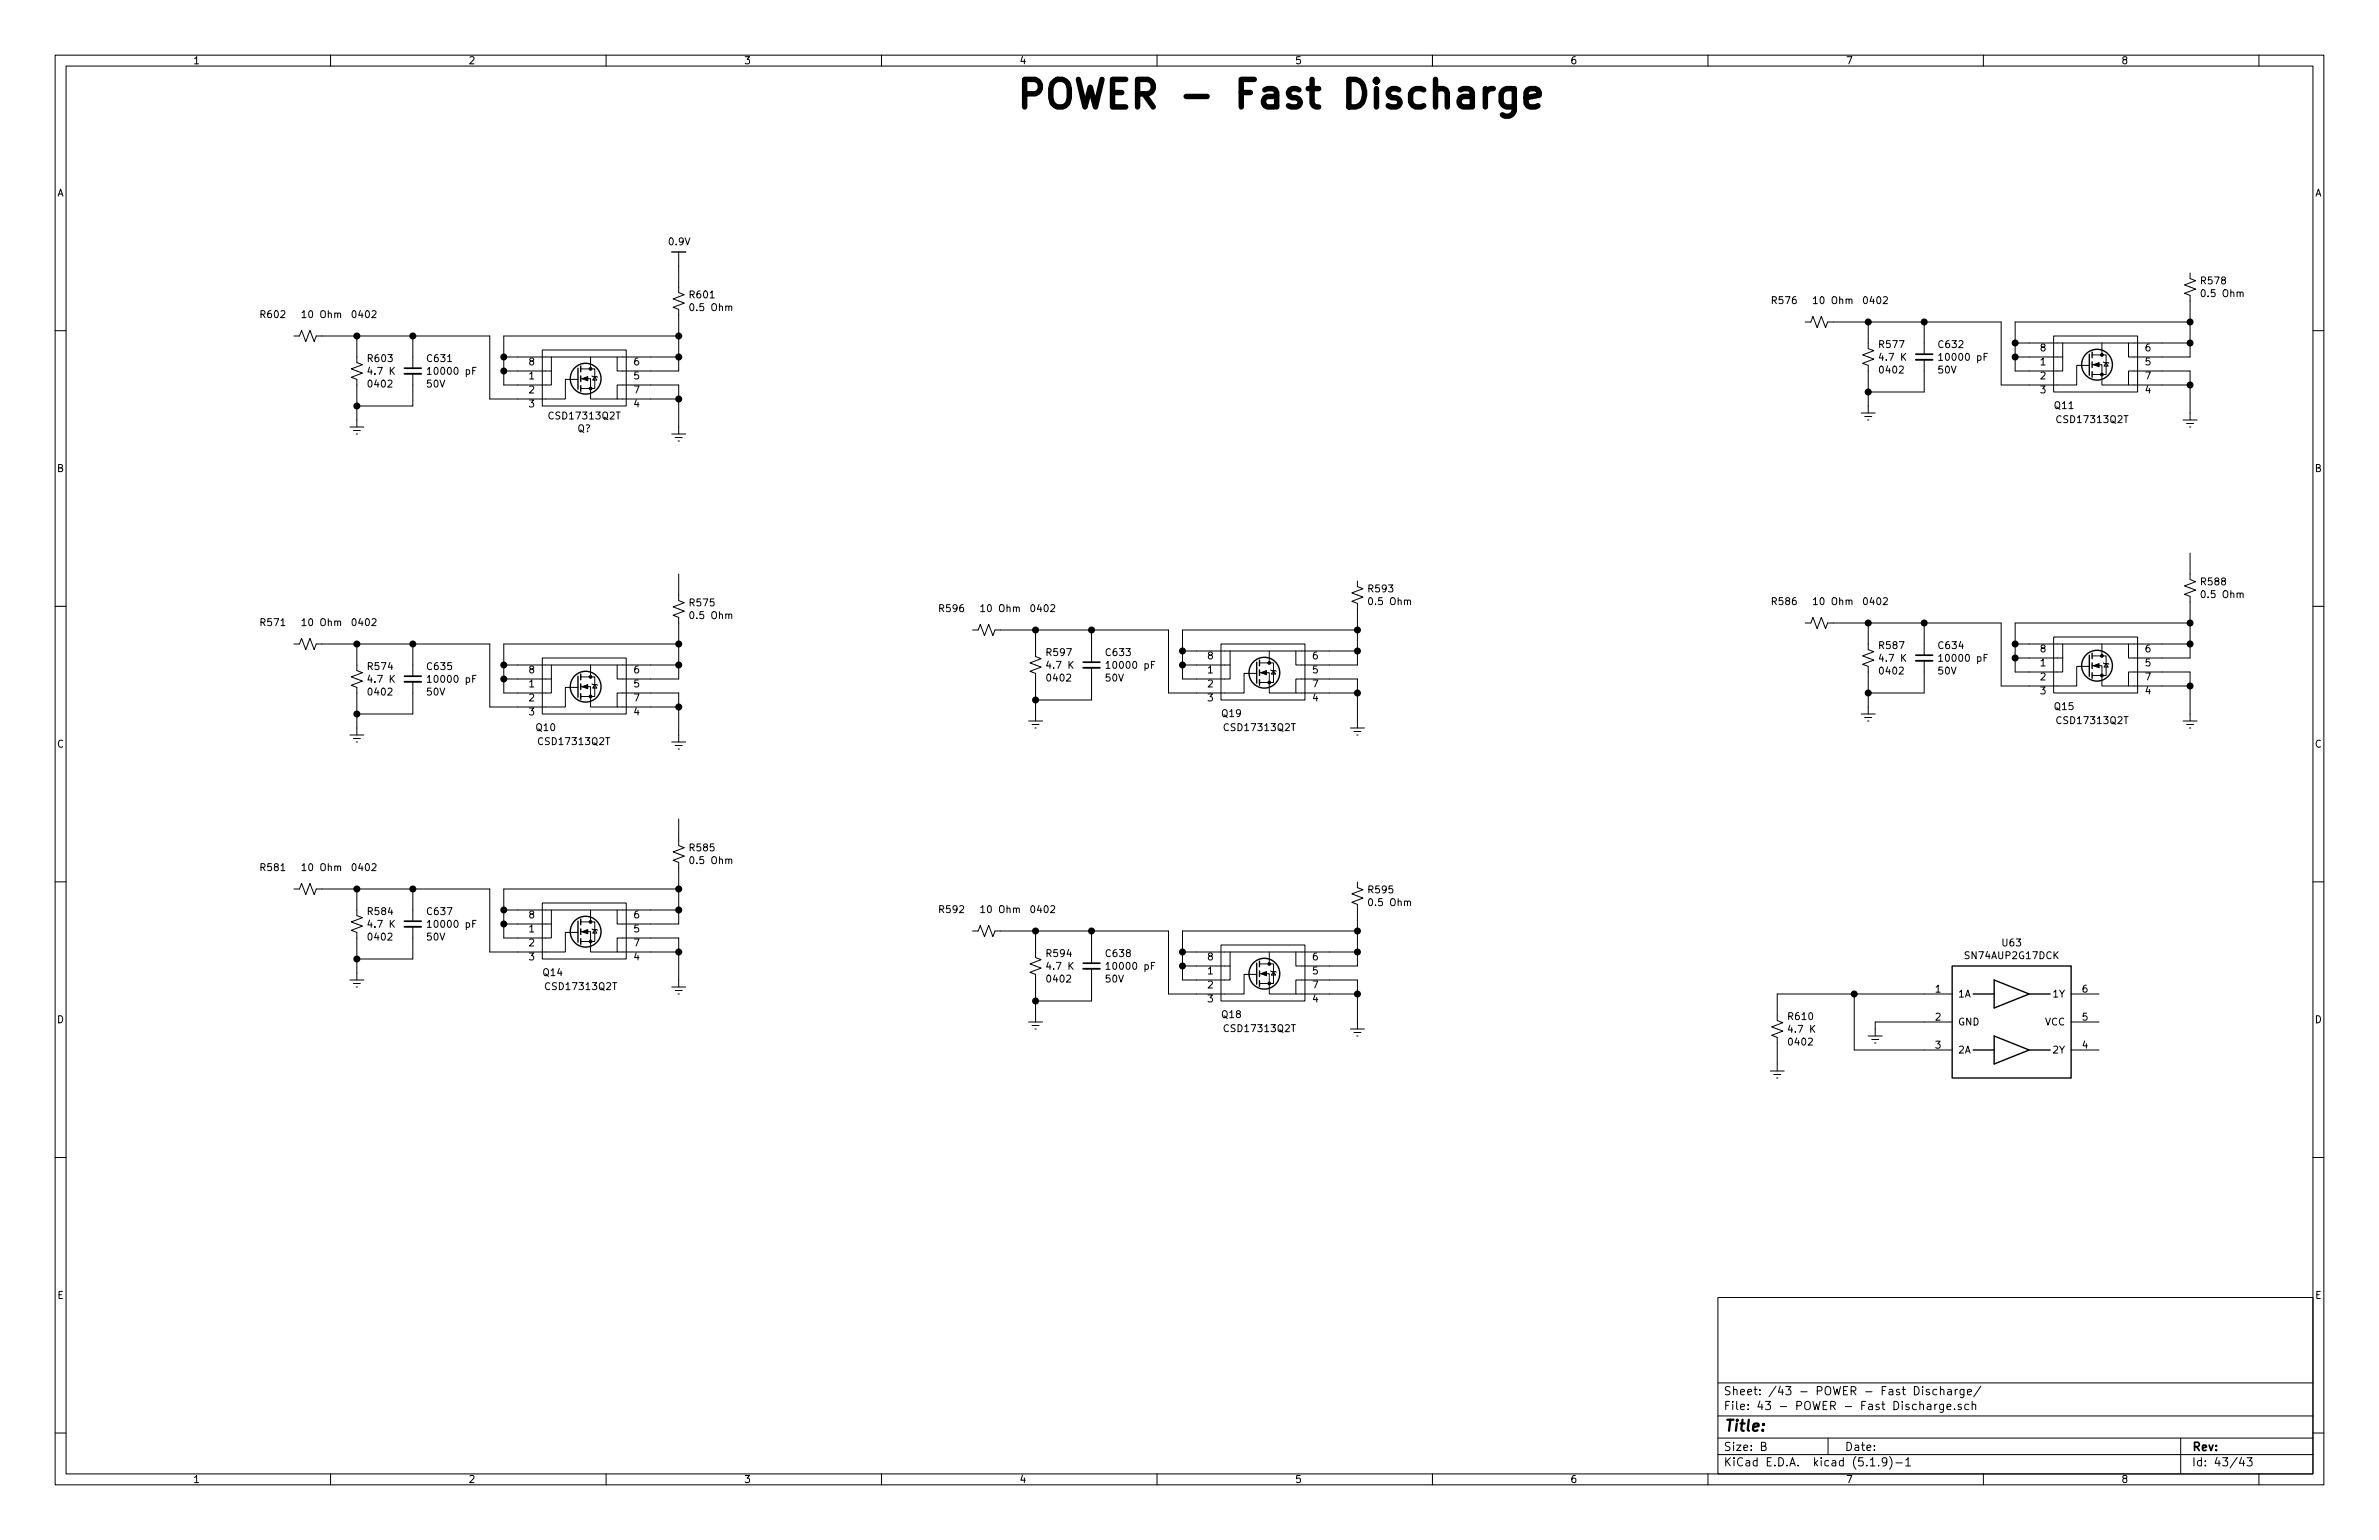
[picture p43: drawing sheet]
<svg xmlns="http://www.w3.org/2000/svg" width="432mm" height="279mm" viewBox="0 0 432 279" stroke-linecap="round" stroke-linejoin="round" font-family="sans-serif">
<defs><g id="words">
<text font-size="7" x="184.1" y="19.7">POWER - Fast Discharge</text>
<text font-size="2.8" x="312.8" y="259.7">Title:</text>
<g font-size="2.1">
<text x="312.8" y="255.8">File: 43 - POWER - Fast Discharge.sch</text>
<text x="312.8" y="253.1">Sheet: /43 - POWER - Fast Discharge/</text>
<text x="312.8" y="263.2">Size: B</text>
<text x="334.8" y="263.2">Date:</text>
<text x="397.8" y="263.2">Rev:</text>
<text x="312.8" y="266">KiCad E.D.A. kicad (5.1.9)-1</text>
<text x="397.8" y="266">Id: 43/43</text>
</g>
<g font-size="1.8">
<text x="35" y="11.6">1</text>
<text x="85" y="11.6">2</text>
<text x="135" y="11.6">3</text>
<text x="185" y="11.6">4</text>
<text x="235" y="11.6">5</text>
<text x="285" y="11.6">6</text>
<text x="335" y="11.6">7</text>
<text x="385" y="11.6">8</text>
<text x="10.4" y="35.6">A</text>
<text x="420.2" y="35.6">A</text>
<text x="121.5" y="44.5">0.9V</text>
<text x="399.6" y="51.6">R578</text>
<text x="399.9" y="53.9">0.5 Ohm</text>
<text x="47.4" y="57.7">R602</text>
<text x="55.1" y="57.7">10 Ohm</text>
<text x="64.1" y="57.7">0402</text>
<text x="125.3" y="54.1">R601</text>
<text x="125.6" y="56.4">0.5 Ohm</text>
<text x="321.7" y="55.2">R576</text>
<text x="329.5" y="55.2">10 Ohm</text>
<text x="338.5" y="55.2">0402</text>
<text x="66.9" y="65.7">R603</text>
<text x="77.7" y="65.7">C631</text>
<text x="341.2" y="63.1">R577</text>
<text x="341.4" y="65.5">4.7 K</text>
<text x="352" y="63.1">C632</text>
<text x="352.5" y="65.5">10000 pF</text>
<text x="370.4" y="63.8">8</text>
<text x="389.4" y="63.8">6</text>
<text x="67" y="70.3">0402</text>
<text x="67.1" y="68">4.7 K</text>
<text x="77.5" y="70.3">50V</text>
<text x="78.2" y="68">10000 pF</text>
<text x="96" y="68.8">1</text>
<text x="96" y="71.4">2</text>
<text x="96" y="66.3">8</text>
<text x="115.1" y="68.8">5</text>
<text x="115.1" y="66.3">6</text>
<text x="115.1" y="71.4">7</text>
<text x="341.4" y="67.8">0402</text>
<text x="351.8" y="67.8">50V</text>
<text x="370.4" y="66.3">1</text>
<text x="370.4" y="68.8">2</text>
<text x="370.4" y="71.4">3</text>
<text x="389.4" y="71.4">4</text>
<text x="389.4" y="66.3">5</text>
<text x="389.4" y="68.8">7</text>
<text x="96" y="73.9">3</text>
<text x="100" y="76.1">CSD17313Q2T</text>
<text x="115.1" y="73.9">4</text>
<text x="373" y="74.2">Q11</text>
<text x="373.7" y="76.8">CSD17313Q2T</text>
<text x="104.8" y="78.4">Q?</text>
<text x="10.4" y="85.6">B</text>
<text x="420.2" y="85.6">B</text>
<text x="248.5" y="107.5">R593</text>
<text x="399.6" y="106.2">R588</text>
<text x="47.4" y="113.6">R571</text>
<text x="55.1" y="113.6">10 Ohm</text>
<text x="64.1" y="113.6">0402</text>
<text x="125.3" y="110">R575</text>
<text x="125.6" y="112.3">0.5 Ohm</text>
<text x="170.6" y="111">R596</text>
<text x="178.3" y="111">10 Ohm</text>
<text x="187.3" y="111">0402</text>
<text x="248.8" y="109.8">0.5 Ohm</text>
<text x="321.7" y="109.8">R586</text>
<text x="329.5" y="109.8">10 Ohm</text>
<text x="338.5" y="109.8">0402</text>
<text x="399.9" y="108.5">0.5 Ohm</text>
<text x="190.1" y="119">R597</text>
<text x="200.9" y="119">C633</text>
<text x="219.2" y="119.6">8</text>
<text x="238.3" y="119.6">6</text>
<text x="341.2" y="117.8">R587</text>
<text x="352" y="117.8">C634</text>
<text x="370.4" y="118.4">8</text>
<text x="389.4" y="118.4">6</text>
<text x="66.9" y="121.6">R574</text>
<text x="67.1" y="123.9">4.7 K</text>
<text x="77.7" y="121.6">C635</text>
<text x="78.2" y="123.9">10000 pF</text>
<text x="96" y="124.7">1</text>
<text x="96" y="122.2">8</text>
<text x="115.1" y="124.7">5</text>
<text x="115.1" y="122.2">6</text>
<text x="190.2" y="123.6">0402</text>
<text x="190.3" y="121.3">4.7 K</text>
<text x="200.7" y="123.6">50V</text>
<text x="201.4" y="121.3">10000 pF</text>
<text x="219.2" y="122.2">1</text>
<text x="219.2" y="124.7">2</text>
<text x="238.3" y="122.2">5</text>
<text x="238.3" y="124.7">7</text>
<text x="341.4" y="122.4">0402</text>
<text x="341.4" y="120.1">4.7 K</text>
<text x="351.8" y="122.4">50V</text>
<text x="352.5" y="120.1">10000 pF</text>
<text x="370.4" y="120.9">1</text>
<text x="370.4" y="123.4">2</text>
<text x="370.4" y="126">3</text>
<text x="389.4" y="126">4</text>
<text x="389.4" y="120.9">5</text>
<text x="389.4" y="123.4">7</text>
<text x="67" y="126.2">0402</text>
<text x="77.5" y="126.2">50V</text>
<text x="96" y="127.3">2</text>
<text x="96" y="129.8">3</text>
<text x="115.1" y="129.8">4</text>
<text x="115.1" y="127.3">7</text>
<text x="219.2" y="127.3">3</text>
<text x="221.8" y="130.1">Q19</text>
<text x="238.3" y="127.3">4</text>
<text x="373" y="128.8">Q15</text>
<text x="373.7" y="131.4">CSD17313Q2T</text>
<text x="10.4" y="135.6">C</text>
<text x="97.4" y="132.6">Q10</text>
<text x="98.1" y="135.2">CSD17313Q2T</text>
<text x="222.6" y="132.6">CSD17313Q2T</text>
<text x="420.2" y="135.6">C</text>
<text x="125.3" y="154.5">R585</text>
<text x="47.4" y="158">R581</text>
<text x="55.1" y="158">10 Ohm</text>
<text x="64.1" y="158">0402</text>
<text x="125.6" y="156.8">0.5 Ohm</text>
<text x="66.9" y="166">R584</text>
<text x="77.7" y="166">C637</text>
<text x="96" y="166.6">8</text>
<text x="115.1" y="166.6">6</text>
<text x="170.6" y="165.7">R592</text>
<text x="178.3" y="165.7">10 Ohm</text>
<text x="187.3" y="165.7">0402</text>
<text x="248.5" y="162.1">R595</text>
<text x="248.8" y="164.4">0.5 Ohm</text>
<text x="67" y="170.6">0402</text>
<text x="67.1" y="168.3">4.7 K</text>
<text x="77.5" y="170.6">50V</text>
<text x="78.2" y="168.3">10000 pF</text>
<text x="96" y="169.2">1</text>
<text x="96" y="171.7">2</text>
<text x="115.1" y="169.2">5</text>
<text x="115.1" y="171.7">7</text>
<text x="190.1" y="173.6">R594</text>
<text x="200.9" y="173.6">C638</text>
<text x="363.5" y="171.7">U63</text>
<text x="96" y="174.2">3</text>
<text x="98.7" y="177.1">Q14</text>
<text x="99.4" y="179.6">CSD17313Q2T</text>
<text x="115.1" y="174.2">4</text>
<text x="190.2" y="178.3">0402</text>
<text x="190.3" y="175.9">4.7 K</text>
<text x="200.7" y="178.3">50V</text>
<text x="201.4" y="175.9">10000 pF</text>
<text x="219.2" y="176.8">1</text>
<text x="219.2" y="179.3">2</text>
<text x="219.2" y="174.2">8</text>
<text x="238.3" y="176.8">5</text>
<text x="238.3" y="174.2">6</text>
<text x="238.3" y="179.3">7</text>
<text x="357" y="174">SN74AUP2G17DCK</text>
<text x="10.4" y="185.6">D</text>
<text x="219.2" y="181.9">3</text>
<text x="221.8" y="184.7">Q18</text>
<text x="238.3" y="181.9">4</text>
<text x="324.7" y="185.1">R610</text>
<text x="351.3" y="180.1">1</text>
<text x="351.3" y="185.2">2</text>
<text x="355.3" y="181">1A</text>
<text x="372.7" y="181">1Y</text>
<text x="378" y="185.2">5</text>
<text x="378" y="180.1">6</text>
<text x="420.2" y="185.6">D</text>
<text x="222.6" y="187.2">CSD17313Q2T</text>
<text x="324.8" y="189.7">0402</text>
<text x="324.9" y="187.4">4.7 K</text>
<text x="351.3" y="190.2">3</text>
<text x="355.3" y="186.1">GND</text>
<text x="355.3" y="191.1">2A</text>
<text x="371.2" y="186.1">VCC</text>
<text x="372.7" y="191.1">2Y</text>
<text x="378" y="190.2">4</text>
<text x="10.4" y="235.6">E</text>
<text x="420.2" y="235.6">E</text>
<text x="35" y="269">1</text>
<text x="85" y="269">2</text>
<text x="135" y="269">3</text>
<text x="185" y="269">4</text>
<text x="235" y="269">5</text>
<text x="285" y="269">6</text>
<text x="335" y="269">7</text>
<text x="385" y="269">8</text>
</g>
</g></defs>
<g fill="none" stroke="#000" stroke-width=".18">
<path d="M10 10h411.8v259.4h-411.8zM12 12h407.8v255.4h-407.8zM60 10v2M110 10v2M160 10v2M210 10v2M260 10v2M310 10v2M360 10v2M410 10v2M10 60h2M123.2 45.7v7.4l1 .4-2 .7 2 .8-2 .8 1 .3v11.2h-11.2v-2.5"/>
<path d="M327.7 58.4h1l.4-1 .7 2 .8-2 .7 2 .4-1h31.5v11.5h13.7v-3.6h2.3M339.1 58.4v4.8l1 .4-2 .8 2 .8-2 .7 1 .4v8.6M349.2 58.4v5.9M397.5 49.5v1l1 .4-2 .8 2 .8-2 .7 1 .4v11.2h-11.2v-2.6M397.5 58.4h-31.7v8.9h8.6v-5.1M419.8 60h2M53.3 61h1.1l.3-1.1 .8 2.1 .8-2.1 .7 2.1 .4-1h31.5v11.4h13.7v-3.6h2.3M63.5 77.5h2.5M64.1 78.1h1.3M64.6 78.7h.3M64.8 61v4.8l1 .4-2 .7 2 .8-2 .8 1 .3v8.7M74.9 61v5.8"/>
<path d="M74.9 67.8v5.9h-10.1M77.6 67l.3-.4v1.3M77.6 67.9h.7M86.4 66.6h-.6v1.3M91.4 64.8h31.8M91.4 67.3h8.7M98.4 63.5h15.3v10.2h-15.3zM105.4 68.7h1.8v2.5M105.4 66.9h2.5v3.6h-2.5M107.2 71.4v1h4.8M107.2 64.8v1.2M107.2 66.2v.7"/>
<path d="M107.4 68.2l.2 .1h.7l.2 .2M107.9 68.3l.4 .7h-.7zM121.9 78.7h2.6M122.6 79.4h1.2M123.2 61h-31.8v8.9h8.7v-5.1M123.2 72.4h-11.2v-2.5h11.2v8.8M337.8 74.9h2.6M338.5 75.6h1.2M339 76.2h.2M349.2 65.3v5.8h-10.1M351.9 64.5l.3-.4v1.3M351.9 65.4h.7"/>
<path d="M360.7 64.1h-.6v1.3M365.8 64.8h8.6M365.8 62.2h31.7M372.7 61h15.3v10.1h-15.3zM379.7 66.2h1.8v2.5M379.7 64.4h2.6v3.5h-2.6M381.5 68.8v1.1h4.8M381.5 62.2v1.3M381.5 63.6v.8M381.8 65.7l.1 .1h.8l.1 .1M382.3 65.8l.4 .6h-.8zM396.2 76.2h2.6"/>
<path d="M396.9 76.8h1.2M397.4 77.5h.2M397.5 69.9h-11.2v-2.6h11.2v8.9M123.1 80h.2M10 110h2M53.3 116.8h1.1l.3-1 .8 2.1 .8-2.1 .7 2.1 .4-1.1h31.5v11.5h13.7v-3.6h2.3M64.8 116.8v4.9l1 .3-2 .8 2 .8-2 .7 1 .4v8.7M74.9 116.8v5.9M98.4 119.4h15.3v10.1h-15.3zM123.2 104.1v4.9l1 .3-2 .8 2 .8-2 .7 1 .4v11.2h-11.2v-2.5M123.2 116.8h-31.8v8.9h8.7v-5M176.5 114.3h1l.4-1 .8 2 .8-2 .7 2 .4-1h31.5v11.4h13.7v-3.5h2.3"/>
<path d="M188 114.3v4.8l1 .4-2.1 .8 2.1 .7-2.1 .8 1.1 .4v8.6M198.1 114.3v5.8M209.6 120h-.6v1.3M214.6 118.1h31.8M221.6 116.8h15.3v10.2h-15.3zM230.4 118.1v1.3M230.4 119.5v.8M246.4 105.4v1l1 .4-2 .8 2 .7-2 .8 1 .4v11.2h-11.2v-2.6M246.4 114.3h-31.8v8.9h8.7v-5.1M327.7 113h1l.4-1 .7 2 .8-2 .7 2 .4-1h31.5v11.5h13.7v-3.6h2.3M339.1 113v4.9l1 .3-2 .8 2 .8-2 .7 1 .4v8.6M349.2 113v5.9"/>
<path d="M349.2 119.9v5.8h-10.1M351.9 119.1l.3-.4v1.3M351.9 120h.7M360.7 118.7h-.6v1.3M365.8 116.8h31.7M365.8 119.4h8.6M372.7 115.6h15.3v10.1h-15.3zM379.7 119h2.6v3.6h-2.6M381.5 116.8v1.3M381.5 118.2v.8M397.5 113h-31.7v8.9h8.6v-5.1M397.5 100.3v4.9l1 .3-2 .8 2 .8-2 .7 1 .4v11.2h-11.2v-2.6"/>
<path d="M419.8 110h2M63.5 133.4h2.5M64.1 134h1.3M64.6 134.6h.3M74.9 123.7v5.8h-10.1M77.6 122.9l.3-.4v1.3M77.6 123.8h.7M86.4 122.5h-.6v1.3M91.4 123.2h8.7M91.4 120.7h31.8M105.4 124.6h1.8v2.5M105.4 122.8h2.5v3.6h-2.5"/>
<path d="M107.2 127.3v1h4.8M107.2 120.7v1.2M107.2 122v.8M107.4 124.1l.2 .1h.7l.2 .1M107.9 124.2l.4 .6h-.7zM121.9 134.6h2.6M122.6 135.3h1.2M123.1 135.9h.2M123.2 128.3h-11.2v-2.6h11.2v8.9M186.7 130.8h2.5M187.3 131.4h1.3M187.8 132.1h.3"/>
<path d="M198.1 121.2v5.8h-10.1M200.8 120.3l.3-.3v1.3M200.8 121.3h.7M214.6 120.7h8.7M228.6 122h1.8v2.6M228.6 120.3h2.5v3.5h-2.5M230.4 124.7v1h4.8M230.6 121.5l.2 .2h.7l.1 .1M231.1 121.7l.4 .6h-.7zM245.1 132.1h2.5M245.7 132.7h1.3M246.3 133.4h.2"/>
<path d="M246.4 125.7h-11.2v-2.5h11.2v8.9M337.8 129.5h2.6M338.5 130.2h1.2M339 130.8h.2M379.7 120.8h1.8v2.5M381.5 123.4v1.1h4.8M381.8 120.3l.1 .1h.8l.1 .1M382.3 120.4l.4 .6h-.8zM396.2 130.8h2.6M396.9 131.4h1.2M397.4 132.1h.2M397.5 124.5h-11.2v-2.6h11.2v8.9"/>
<path d="M10 160h2M123.2 148.6v4.8l1 .4-2 .8 2 .7-2 .8 1 .4v11.1h-11.2v-2.5M419.8 160h2M53.3 161.3h1.1l.3-1 .8 2 .8-2 .7 2 .4-1h31.5v11.4h13.7v-3.5h2.3M63.5 177.8h2.5M64.1 178.4h1.3M64.6 179.1h.3M64.8 161.3v4.8l1 .4-2 .8 2 .7-2 .8 1 .4v8.6M74.9 161.3v5.8M74.9 168.1v5.9h-10.1M77.6 167.3l.3-.3v1.2M77.6 168.2h.7"/>
<path d="M86.4 167h-.6v1.2M91.4 167.6h8.7M91.4 165.1h31.8M98.4 163.8h15.3v10.2h-15.3zM105.4 169h1.8v2.6M105.4 167.3h2.5v3.5h-2.5M107.2 171.7v1h4.8M107.2 165.1v1.3M107.2 166.5v.8M107.4 168.5l.2 .2h.7l.2 .1M107.9 168.7l.4 .6h-.7zM121.9 179.1h2.6"/>
<path d="M122.6 179.7h1.2M123.2 161.3h-31.8v8.9h8.7v-5.1M123.2 172.7h-11.2v-2.5h11.2v8.9M176.5 168.9h1l.4-1 .8 2 .8-2 .7 2 .4-1h31.5v11.4h13.7v-3.5h2.3M188 168.9v4.8l1 .4-2.1 .8 2.1 .7-2.1 .8 1.1 .4v8.6M198.1 168.9v5.9M198.1 175.8v5.8h-10.1M200.8 175l.3-.4v1.3M200.8 175.9h.7M209.6 174.6h-.6v1.3M214.6 172.7h31.8M214.6 175.3h8.7"/>
<path d="M221.6 171.5h15.3v10.1h-15.3zM228.6 176.7h1.8v2.5M228.6 174.9h2.5v3.5h-2.5M230.4 179.3v1h4.8M230.4 172.7v1.3M230.4 174.1v.8M230.6 176.1l.2 .2h.7l.1 .1M231.1 176.3l.4 .6h-.7zM246.4 168.9h-31.8v8.9h8.7v-5.1M246.4 160v1l1 .4-2 .8 2 .7-2 .8 1 .4v11.2h-11.2v-2.6M123.1 180.3h.2M186.7 185.4h2.5"/>
<path d="M187.3 186.1h1.3M187.8 186.7h.3M245.1 186.7h2.5M245.7 187.3h1.3M246.3 188h.2M246.4 180.3h-11.2v-2.5h11.2v8.9M321.3 194.3h2.5M321.9 194.9h1.3M322.5 195.6h.2M336.5 180.3v10.2h17.8M339.1 188h2.5M339.7 188.6h1.3"/>
<path d="M340.2 189.2h.3M354.3 180.3h-31.7v4.9l1 .3-2 .8 2 .8-2 .7 1 .4v6.1M354.3 185.4h-13.9v2.6M375.9 180.3h5.1M375.9 185.4h5.1M375.9 190.5h5.1M10 210h2M419.8 210h2M311.8 235.4h108v32h-108zM10 260h2M311.8 256.9h108M311.8 250.9h108"/>
<path d="M349.8 254.8h.6l.1 1M350.2 252.1a.37 .37 0 0 0-.6 .2l.1 .2 .5 .1 .1 .2-.3 .3-.4-.1M350.5 255.1l-.5 .1a.29 .29 0 0 0-.3 .3 .29 .29 0 0 0 .3 .3l.5-.1M351.2 254.8v1M351.5 252.1h-.4l-.3 .2 .1 .6 .2 .2 .4-.1M351.6 254.8l-.4 .2M352.2 252.2v-.1a.37 .37 0 0 1 .6 .2v.8M352.2 251.6v1.5M352.8 254.8v1.2l-.3 .3-.4-.1M352.8 254.8h-.5l-.3 .2 .1 .6 .2 .2 .5-.1M353.4 255.3l.7-.2v-.3h-.5l-.2 .2 .1 .7h.6M353.5 252.1h.6l.1 1"/>
<path d="M354.2 252.4l-.5 .1-.2 .2 .2 .4 .5-.1M354.8 255.6v.2M354.9 252.1v1M355.3 252.1l-.4 .2M356 254.8h-.4l-.2 .2 .1 .2 .5 .1v.4h-.6M356.5 252.1v1.2l-.3 .3-.4-.1M356.5 252.1h-.5l-.2 .2v.6l.2 .2 .5-.1M357.1 252.6l.7-.2v-.3h-.5l-.2 .2 .1 .7h.6M357.3 254.8h-.4l-.3 .2 .1 .7h.6M358 254.9l.2-.1h.3l.1 1M358 254.3v1.5M359.5 251.5l-1.3 1.9"/>
<path d="M419.8 260h2M60 267.4v2M110 267.4v2M160 267.4v2M210 267.4v2M260 267.4v2M310 267.4v2M311.8 263.9h108M311.8 260.9h108M319.7 262.4l.7-.1 .1-.2-.1-.4h-.7v1.5h.6l.3-.3a.41 .41 0 0 0-.4-.5M331.8 260.9v3M339.5 266h.8"/>
<path d="M341 265.8v.2M342.5 265.1l-.3 .3-.4-.1-.2-.2 .2-.6h.4l.2 .1a1.27 1.27 0 0 1-.2 1.3l-.4 .1M343 264.3a1.71 1.71 0 0 1 0 2.2M344.1 265.4h1.2M345.9 264.9l.4-.4v1.5M345.9 266h.9M360 267.4v2M395.8 260.9v6.5M406.9 264.4l-.4 1.1h.9M407.2 265v1M407.8 264.5h1l-.5 .5 .4 .2v.6l-.2 .2-.7-.2M410 267.4v2"/>
</g>
<g fill="none" stroke="#000" stroke-width=".25">
<path d="M121.9 45.7h2.6M104.9 66.8v3.8M105.4 66.4v1M105.4 68.2v1M105.4 70v1M379.2 64.3v3.8M379.7 63.9v1M379.7 65.7v1M379.7 67.4v1.1M228.6 119.8v1M379.2 118.9v3.8M379.7 118.5v1"/>
<path d="M104.9 122.7v3.8M105.4 122.3v1M105.4 124.1v1M105.4 125.9v1M228.1 120.1v3.9M228.6 121.5v1.1M228.6 123.3v1M379.7 120.3v1M379.7 122v1.1M104.9 167.1v3.8M105.4 166.8v1M105.4 168.5v1"/>
<path d="M105.4 170.3v1M228.1 174.8v3.8M228.6 174.4v1M228.6 176.1v1.1M228.6 177.9v1M354.3 175.3h21.6v20.3h-21.6zM361.9 177.8l6.4 2.5-6.4 2.6zM358.1 190.5h3.8M358.1 180.3h3.8M361.9 188l6.4 2.5-6.4 2.5zM368.3 190.5h3.8M368.3 180.3h3.8"/>
<circle cx="106.3" cy="68.7" r="2.79"/>
<circle cx="380.6" cy="66.2" r="2.79"/>
<circle cx="106.3" cy="124.6" r="2.79"/>
<circle cx="229.5" cy="122" r="2.79"/>
<circle cx="380.6" cy="120.8" r="2.79"/>
<circle cx="106.3" cy="169" r="2.79"/>
<circle cx="229.5" cy="176.7" r="2.79"/>
</g>
<g fill="#000" stroke="#000" stroke-width=".18">
<path d="M105.7 68.7l1-.4v.8zM380 66.2l1-.4v.7zM105.7 124.6l1-.4v.8zM228.9 122l1-.3v.7zM380 120.8l1-.4v.8zM105.7 169l1-.3v.7zM228.9 176.7l1-.4v.7z"/>
<circle cx="107.2" cy="66.9" r=".25"/>
<circle cx="107.2" cy="70.5" r=".25"/>
<circle cx="381.5" cy="67.9" r=".25"/>
<circle cx="381.5" cy="64.4" r=".25"/>
<circle cx="381.5" cy="119" r=".25"/>
<circle cx="107.2" cy="122.8" r=".25"/>
<circle cx="107.2" cy="126.4" r=".25"/>
<circle cx="230.4" cy="123.8" r=".25"/>
<circle cx="230.4" cy="120.3" r=".25"/>
<circle cx="381.5" cy="122.6" r=".25"/>
<circle cx="107.2" cy="167.3" r=".25"/>
<circle cx="107.2" cy="170.8" r=".25"/>
<circle cx="230.4" cy="178.4" r=".25"/>
<circle cx="230.4" cy="174.9" r=".25"/>
</g>
<path d="M73.4 67.8h3.1M347.7 65.3h3.1M347.7 119.9h3.1M73.4 123.7h3.1M196.6 121.2h3M73.4 168.1h3.1M196.6 175.8h3" fill="none" stroke="#000" stroke-width=".33"/>
<path d="M73.4 66.8h3.1M347.7 64.3h3.1M347.7 118.9h3.1M73.4 122.7h3.1M196.6 120.1h3M73.4 167.1h3.1M196.6 174.8h3" fill="none" stroke="#000" stroke-width=".3"/>
<path d="M269.6 16.1v3.3M271 16.1a1.28 1.28 0 0 0-1.4 .9M274.9 16.1v4a1.37 1.37 0 0 1-2.2 .7M274.9 16.3a1.61 1.61 0 0 0-2.2 .3l-.2 .4v1.5l.2 .4a1.61 1.61 0 0 0 2.2 .3M277 17.7l2.4-.4v-.5l-.3-.5-.4-.2h-1l-.5 .2-.2 .5v1.9l.2 .5 .5 .2h1l.4-.2" fill="none" stroke="#000" stroke-width=".99"/>
<g fill="#000" stroke="#000" stroke-width=".25">
<circle cx="339.1" cy="58.4" r=".51"/>
<circle cx="349.2" cy="58.4" r=".51"/>
<circle cx="397.5" cy="58.4" r=".51"/>
<circle cx="64.8" cy="73.7" r=".51"/>
<circle cx="64.8" cy="61" r=".51"/>
<circle cx="74.9" cy="61" r=".51"/>
<circle cx="91.4" cy="64.8" r=".51"/>
<circle cx="91.4" cy="67.3" r=".51"/>
<circle cx="123.2" cy="72.4" r=".51"/>
<circle cx="123.2" cy="61" r=".51"/>
<circle cx="123.2" cy="64.8" r=".51"/>
<circle cx="339.1" cy="71.1" r=".51"/>
<circle cx="365.8" cy="62.2" r=".51"/>
<circle cx="365.8" cy="64.8" r=".51"/>
<circle cx="397.5" cy="62.2" r=".51"/>
<circle cx="397.5" cy="69.9" r=".51"/>
<circle cx="64.8" cy="116.8" r=".51"/>
<circle cx="74.9" cy="116.8" r=".51"/>
<circle cx="123.2" cy="116.8" r=".51"/>
<circle cx="188" cy="114.3" r=".51"/>
<circle cx="198.1" cy="114.3" r=".51"/>
<circle cx="214.6" cy="118.1" r=".51"/>
<circle cx="246.4" cy="118.1" r=".51"/>
<circle cx="246.4" cy="114.3" r=".51"/>
<circle cx="339.1" cy="113" r=".51"/>
<circle cx="349.2" cy="113" r=".51"/>
<circle cx="365.8" cy="119.4" r=".51"/>
<circle cx="365.8" cy="116.8" r=".51"/>
<circle cx="397.5" cy="116.8" r=".51"/>
<circle cx="397.5" cy="113" r=".51"/>
<circle cx="64.8" cy="129.5" r=".51"/>
<circle cx="91.4" cy="123.2" r=".51"/>
<circle cx="91.4" cy="120.7" r=".51"/>
<circle cx="123.2" cy="120.7" r=".51"/>
<circle cx="123.2" cy="128.3" r=".51"/>
<circle cx="188" cy="127" r=".51"/>
<circle cx="214.6" cy="120.7" r=".51"/>
<circle cx="246.4" cy="125.7" r=".51"/>
<circle cx="339.1" cy="125.7" r=".51"/>
<circle cx="397.5" cy="124.5" r=".51"/>
<circle cx="64.8" cy="174" r=".51"/>
<circle cx="64.8" cy="161.3" r=".51"/>
<circle cx="74.9" cy="161.3" r=".51"/>
<circle cx="91.4" cy="165.1" r=".51"/>
<circle cx="91.4" cy="167.6" r=".51"/>
<circle cx="123.2" cy="165.1" r=".51"/>
<circle cx="123.2" cy="172.7" r=".51"/>
<circle cx="123.2" cy="161.3" r=".51"/>
<circle cx="188" cy="168.9" r=".51"/>
<circle cx="198.1" cy="168.9" r=".51"/>
<circle cx="214.6" cy="175.3" r=".51"/>
<circle cx="214.6" cy="172.7" r=".51"/>
<circle cx="246.4" cy="172.7" r=".51"/>
<circle cx="246.4" cy="168.9" r=".51"/>
<circle cx="188" cy="181.6" r=".51"/>
<circle cx="246.4" cy="180.3" r=".51"/>
<circle cx="336.5" cy="180.3" r=".51"/>
</g>
<use href="#words"/>
</svg>
